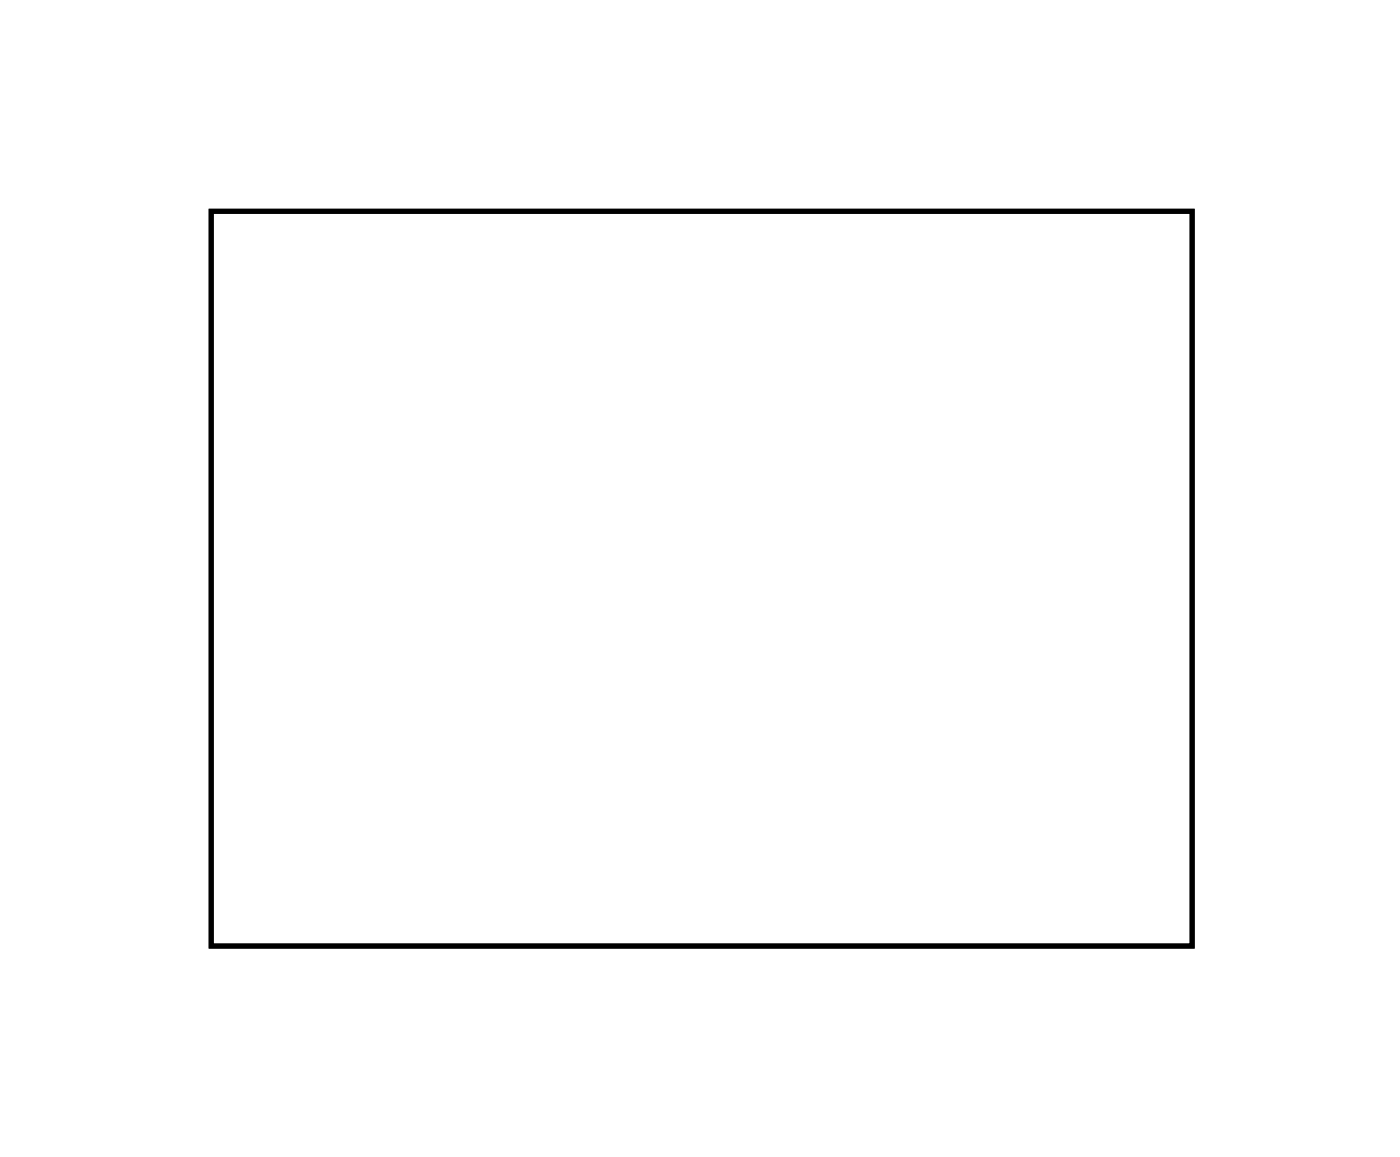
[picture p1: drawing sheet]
<svg xmlns="http://www.w3.org/2000/svg" width="57mm" height="47mm" viewBox="0 0 57 47" stroke-linecap="round" stroke-linejoin="round" font-family="sans-serif">
<path d="M8.6 8.6h39.8v29.8h-39.8z" fill="none" stroke="#000" stroke-width=".2"/>
<path d="M8.6 8.6h39.8v29.8h-39.8z" fill="none" stroke="#000" stroke-width=".04"/>
<circle cx="29.4" cy="12.7" r=".64" fill="#fff"/>
<circle cx="29.4" cy="12.7" r=".64" fill="none" stroke="#fff" stroke-width=".71" stroke-linecap="butt"/>
<circle cx="29.4" cy="15.2" r=".64" fill="#fff"/>
<circle cx="29.4" cy="15.2" r=".64" fill="none" stroke="#fff" stroke-width=".71" stroke-linecap="butt"/>
<circle cx="29.4" cy="17.7" r=".64" fill="#fff"/>
<circle cx="29.4" cy="17.7" r=".64" fill="none" stroke="#fff" stroke-width=".71" stroke-linecap="butt"/>
<circle cx="29.4" cy="20.3" r=".64" fill="#fff"/>
<circle cx="29.4" cy="20.3" r=".64" fill="none" stroke="#fff" stroke-width=".71" stroke-linecap="butt"/>
<circle cx="37" cy="20.3" r=".64" fill="#fff"/>
<circle cx="37" cy="20.3" r=".64" fill="none" stroke="#fff" stroke-width=".71" stroke-linecap="butt"/>
<circle cx="37" cy="17.7" r=".64" fill="#fff"/>
<circle cx="37" cy="17.7" r=".64" fill="none" stroke="#fff" stroke-width=".71" stroke-linecap="butt"/>
<circle cx="37" cy="15.2" r=".64" fill="#fff"/>
<circle cx="37" cy="15.2" r=".64" fill="none" stroke="#fff" stroke-width=".71" stroke-linecap="butt"/>
<circle cx="37" cy="12.7" r=".64" fill="#fff"/>
<circle cx="37" cy="12.7" r=".64" fill="none" stroke="#fff" stroke-width=".71" stroke-linecap="butt"/>
<circle cx="34.5" cy="30.4" r=".75" fill="#fff"/>
<circle cx="34.5" cy="30.4" r=".75" fill="none" stroke="#fff" stroke-width=".64" stroke-linecap="butt"/>
<path d="M33.8 29.8l.3-.2 .4-.1h1.9a.94 .94 0 0 1 .9 .9 .94 .94 0 0 1-.9 1h-1.9a.94 .94 0 0 1-.9-.6 .94 .94 0 0 1 .2-1zM33.9 30.4a.6 .6 0 0 0 1.2 0 .6 .6 0 0 0-1.2 0z" fill="#fff"/>
<g fill="none" stroke="#fff" stroke-width=".25">
<path d="M33.8 29.8l.3-.2 .4-.1h1.9a.94 .94 0 0 1 .9 .9 .94 .94 0 0 1-.9 1h-1.9a.94 .94 0 0 1-.9-.6 .94 .94 0 0 1 .2-1z"/>
<circle cx="34.5" cy="30.4" r=".56"/>
</g>
<circle cx="34.5" cy="35.5" r=".75" fill="#fff"/>
<circle cx="34.5" cy="35.5" r=".75" fill="none" stroke="#fff" stroke-width=".64" stroke-linecap="butt"/>
<path d="M33.8 34.9l.3-.2 .4-.1h1.9a.94 .94 0 0 1 .9 .9 .94 .94 0 0 1-.9 1h-1.9a.94 .94 0 0 1-.9-.6 .94 .94 0 0 1 .2-1zM33.9 35.5a.6 .6 0 0 0 1.2 0 .6 .6 0 0 0-1.2 0z" fill="#fff"/>
<g fill="none" stroke="#fff" stroke-width=".25">
<path d="M33.8 34.9l.3-.2 .4-.1h1.9a.94 .94 0 0 1 .9 .9 .94 .94 0 0 1-.9 1h-1.9a.94 .94 0 0 1-.9-.6 .94 .94 0 0 1 .2-1z"/>
<circle cx="34.5" cy="35.5" r=".56"/>
</g>
<circle cx="34.5" cy="33" r=".75" fill="#fff"/>
<circle cx="34.5" cy="33" r=".75" fill="none" stroke="#fff" stroke-width=".64" stroke-linecap="butt"/>
<path d="M33.8 32.3l.3-.2 .4-.1h1.9a.94 .94 0 0 1 .9 1 .94 .94 0 0 1-.9 .9h-1.9a.94 .94 0 0 1-.9-.6 .94 .94 0 0 1 .2-1zM33.9 33a.6 .6 0 0 0 1.2 0 .6 .6 0 0 0-1.2 0z" fill="#fff"/>
<g fill="none" stroke="#fff" stroke-width=".25">
<path d="M33.8 32.3l.3-.2 .4-.1h1.9a.94 .94 0 0 1 .9 1 .94 .94 0 0 1-.9 .9h-1.9a.94 .94 0 0 1-.9-.6 .94 .94 0 0 1 .2-1z"/>
<circle cx="34.5" cy="33" r=".56"/>
</g>
<circle cx="14.2" cy="22.8" r=".7" fill="#fff"/>
<circle cx="14.2" cy="22.8" r=".7" fill="none" stroke="#fff" stroke-width=".76" stroke-linecap="butt"/>
<circle cx="24.3" cy="22.8" r=".7" fill="#fff"/>
<circle cx="24.3" cy="22.8" r=".7" fill="none" stroke="#fff" stroke-width=".76" stroke-linecap="butt"/>
<circle cx="39.6" cy="25.4" r=".7" fill="#fff"/>
<circle cx="39.6" cy="25.4" r=".7" fill="none" stroke="#fff" stroke-width=".76" stroke-linecap="butt"/>
<circle cx="29.4" cy="25.4" r=".7" fill="#fff"/>
<circle cx="29.4" cy="25.4" r=".7" fill="none" stroke="#fff" stroke-width=".76" stroke-linecap="butt"/>
<circle cx="16.7" cy="20.3" r=".7" fill="#fff"/>
<circle cx="16.7" cy="20.3" r=".7" fill="none" stroke="#fff" stroke-width=".76" stroke-linecap="butt"/>
<circle cx="26.9" cy="20.3" r=".7" fill="#fff"/>
<circle cx="26.9" cy="20.3" r=".7" fill="none" stroke="#fff" stroke-width=".76" stroke-linecap="butt"/>
<circle cx="19.3" cy="25.4" r=".89" fill="#fff"/>
<circle cx="19.3" cy="25.4" r=".89" fill="none" stroke="#fff" stroke-width=".99" stroke-linecap="butt"/>
<path d="M23.5 24.5h1.7v1.8h-1.7z" fill="#fff"/>
<path d="M23.5 24.5h1.7v1.8h-1.7z" fill="none" stroke="#fff" stroke-width=".99" stroke-linecap="butt"/>
<circle cx="24.3" cy="25.4" r=".89" fill="#fff"/>
<circle cx="24.3" cy="25.4" r=".89" fill="none" stroke="#fff" stroke-width=".99" stroke-linecap="butt"/>
<circle cx="21.8" cy="35.5" r=".89" fill="#fff"/>
<circle cx="21.8" cy="35.5" r=".89" fill="none" stroke="#fff" stroke-width=".99" stroke-linecap="butt"/>
<circle cx="14.2" cy="30.4" r=".6" fill="#fff"/>
<circle cx="14.2" cy="30.4" r=".6" fill="none" stroke="#fff" stroke-width=".65" stroke-linecap="butt"/>
<path d="M13.6 29.8h1.2v1.2h-1.2z" fill="#fff"/>
<path d="M13.6 29.8h1.2v1.2h-1.2z" fill="none" stroke="#fff" stroke-width=".65" stroke-linecap="butt"/>
<circle cx="11.7" cy="30.4" r=".6" fill="#fff"/>
<circle cx="11.7" cy="30.4" r=".6" fill="none" stroke="#fff" stroke-width=".65" stroke-linecap="butt"/>
<circle cx="14.2" cy="25.4" r=".6" fill="#fff"/>
<circle cx="14.2" cy="25.4" r=".6" fill="none" stroke="#fff" stroke-width=".65" stroke-linecap="butt"/>
<path d="M13.6 24.8h1.2v1.2h-1.2z" fill="#fff"/>
<path d="M13.6 24.8h1.2v1.2h-1.2z" fill="none" stroke="#fff" stroke-width=".65" stroke-linecap="butt"/>
<circle cx="11.7" cy="25.4" r=".6" fill="#fff"/>
<circle cx="11.7" cy="25.4" r=".6" fill="none" stroke="#fff" stroke-width=".65" stroke-linecap="butt"/>
<circle cx="39.6" cy="22.9" r=".6" fill="#fff"/>
<circle cx="39.6" cy="22.9" r=".6" fill="none" stroke="#fff" stroke-width=".65" stroke-linecap="butt"/>
<path d="M39 22.3h1.2v1.2h-1.2z" fill="#fff"/>
<path d="M39 22.3h1.2v1.2h-1.2z" fill="none" stroke="#fff" stroke-width=".65" stroke-linecap="butt"/>
<circle cx="39.6" cy="25.4" r=".6" fill="#fff"/>
<circle cx="39.6" cy="25.4" r=".6" fill="none" stroke="#fff" stroke-width=".65" stroke-linecap="butt"/>
</svg>
